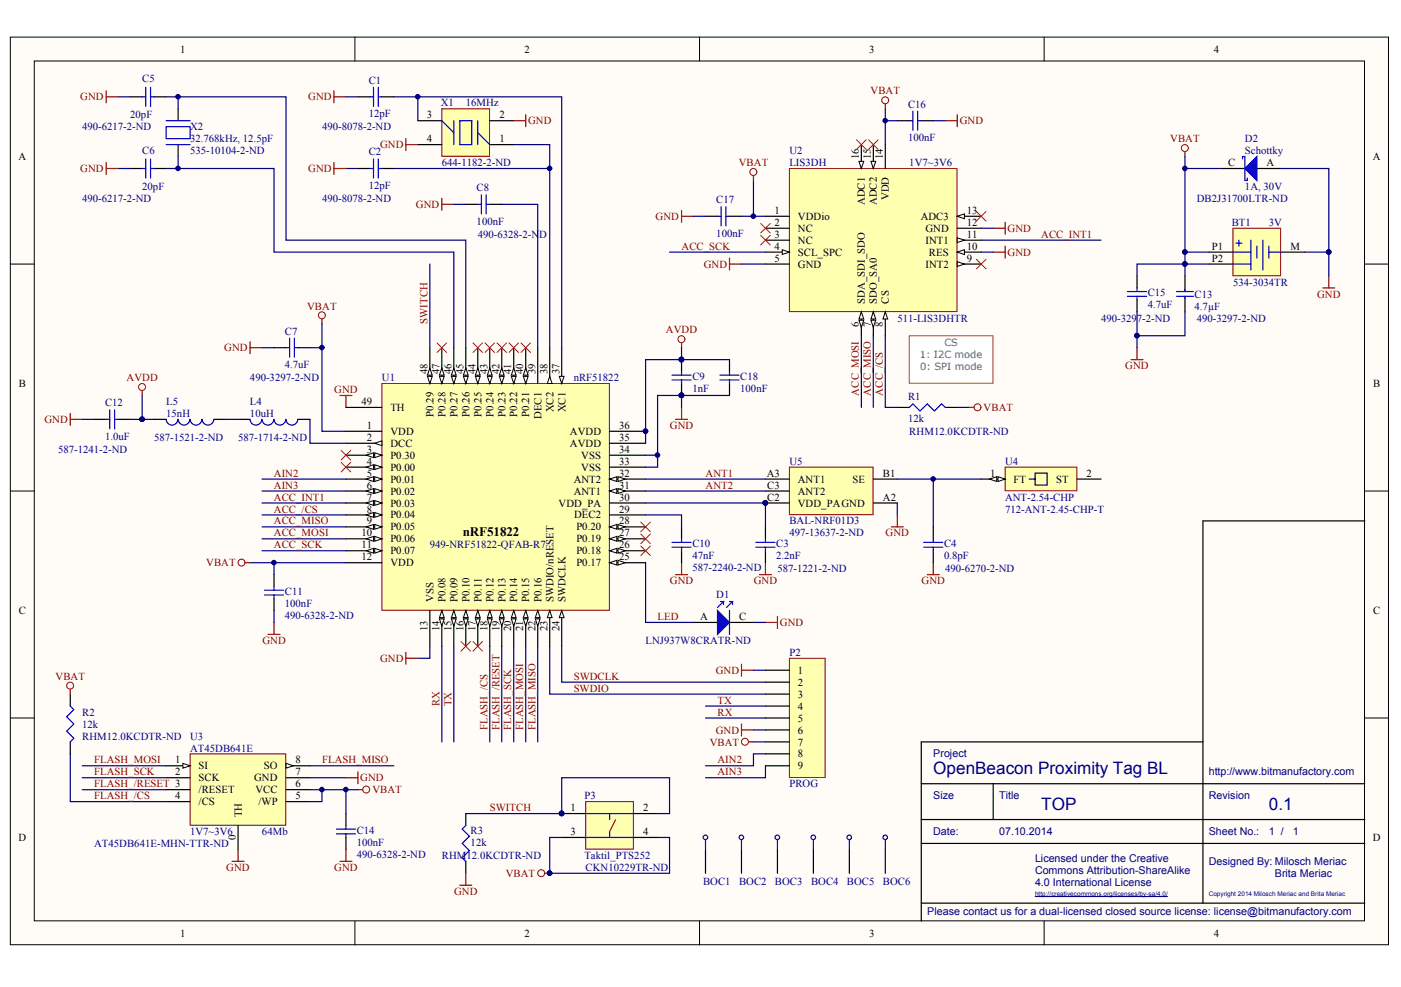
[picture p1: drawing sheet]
<svg xmlns="http://www.w3.org/2000/svg" width="287mm" height="202mm" viewBox="0 0 287 202" stroke-linecap="round" stroke-linejoin="round" font-family="sans-serif">
<defs><g id="words">
<g font-size="3.5" fill="#000080">
<text x="191.1" y="158.6">OpenBeacon Proximity Tag BL</text>
<text x="213.2" y="165.9">TOP</text>
<text x="259.8" y="165.9">0.1</text>
</g>
<text font-size="2.7" x="94.7" y="109.8">nRF51822</text>
<g font-size="2.2">
<text x="36.9" y="10.8">1</text>
<text x="107.4" y="10.8">2</text>
<text x="177.9" y="10.8">3</text>
<text x="248.5" y="10.8">4</text>
<text x="87.4" y="24.2">3</text>
<text x="87.4" y="29.1">4</text>
<text x="102.2" y="29.1">1</text>
<text x="102.2" y="24.2">2</text>
<text x="3.8" y="32.8">A</text>
<text x="175.8" y="32.6" transform="rotate(-90 175.8 32.6)">16</text>
<text x="178.3" y="32.6" transform="rotate(-90 178.3 32.6)">15</text>
<text x="180.7" y="32.6" transform="rotate(-90 180.7 32.6)">14</text>
<text x="251.4" y="34">C</text>
<text x="259.3" y="34">A</text>
<text x="281" y="32.8">A</text>
<text x="182" y="41" transform="rotate(-90 182 41)">VDD</text>
<text x="158.6" y="43.8">1</text>
<text x="158.6" y="46.2">2</text>
<text x="163.3" y="45">VDDio</text>
<text x="163.3" y="47.5">NC</text>
<text x="177.1" y="42" transform="rotate(-90 177.1 42)">ADC1</text>
<text x="179.5" y="42" transform="rotate(-90 179.5 42)">ADC2</text>
<text x="188.5" y="45">ADC3</text>
<text x="189.4" y="47.5">GND</text>
<text x="197.9" y="46.2">12</text>
<text x="197.9" y="43.8">13</text>
<text x="158.6" y="48.7">3</text>
<text x="158.6" y="51.1">4</text>
<text x="158.6" y="53.6">5</text>
<text x="163.3" y="49.9">NC</text>
<text x="163.3" y="52.4">SCL_SPC</text>
<text x="189.4" y="49.9">INT1</text>
<text x="190.2" y="52.4">RES</text>
<text x="197.9" y="53.6">9</text>
<text x="197.9" y="51.1">10</text>
<text x="197.9" y="48.7">11</text>
<text x="248.1" y="51.1">P1</text>
<text x="248.1" y="53.6">P2</text>
<text x="264.2" y="51.1">M</text>
<text x="163.3" y="54.8">GND</text>
<text x="189.4" y="54.8">INT2</text>
<text x="177.1" y="62.2" transform="rotate(-90 177.1 62.2)">SDA_SDI_SDO</text>
<text x="179.5" y="62.2" transform="rotate(-90 179.5 62.2)">SDO_SA0</text>
<text x="182" y="62.2" transform="rotate(-90 182 62.2)">CS</text>
<text x="175.8" y="66.9" transform="rotate(-90 175.8 66.9)">6</text>
<text x="178.3" y="66.9" transform="rotate(-90 178.3 66.9)">7</text>
<text x="180.7" y="66.9" transform="rotate(-90 180.7 66.9)">8</text>
<text x="87.5" y="76.6" transform="rotate(-90 87.5 76.6)">48</text>
<text x="90" y="76.6" transform="rotate(-90 90 76.6)">47</text>
<text x="92.4" y="76.6" transform="rotate(-90 92.4 76.6)">46</text>
<text x="94.9" y="76.6" transform="rotate(-90 94.9 76.6)">45</text>
<text x="97.3" y="76.6" transform="rotate(-90 97.3 76.6)">44</text>
<text x="99.8" y="76.6" transform="rotate(-90 99.8 76.6)">43</text>
<text x="102.2" y="76.6" transform="rotate(-90 102.2 76.6)">42</text>
<text x="104.7" y="76.6" transform="rotate(-90 104.7 76.6)">41</text>
<text x="107.1" y="76.6" transform="rotate(-90 107.1 76.6)">40</text>
<text x="109.6" y="76.6" transform="rotate(-90 109.6 76.6)">39</text>
<text x="112.1" y="76.6" transform="rotate(-90 112.1 76.6)">38</text>
<text x="114.5" y="76.6" transform="rotate(-90 114.5 76.6)">37</text>
<text x="3.8" y="79.3">B</text>
<text x="74" y="83">49</text>
<text x="281.1" y="79.3">B</text>
<text x="75.1" y="87.9">1</text>
<text x="79.9" y="89.1">VDD</text>
<text x="79.9" y="84.2">TH</text>
<text x="88.7" y="85.4" transform="rotate(-90 88.7 85.4)">P0.29</text>
<text x="91.2" y="85.4" transform="rotate(-90 91.2 85.4)">P0.28</text>
<text x="93.6" y="85.4" transform="rotate(-90 93.6 85.4)">P0.27</text>
<text x="96.1" y="85.4" transform="rotate(-90 96.1 85.4)">P0.26</text>
<text x="98.5" y="85.4" transform="rotate(-90 98.5 85.4)">P0.25</text>
<text x="101" y="85.4" transform="rotate(-90 101 85.4)">P0.24</text>
<text x="103.5" y="85.4" transform="rotate(-90 103.5 85.4)">P0.23</text>
<text x="105.9" y="85.4" transform="rotate(-90 105.9 85.4)">P0.22</text>
<text x="108.4" y="85.4" transform="rotate(-90 108.4 85.4)">P0.21</text>
<text x="110.8" y="85.8" transform="rotate(-90 110.8 85.8)">DEC1</text>
<text x="113.3" y="84.4" transform="rotate(-90 113.3 84.4)">XC2</text>
<text x="115.7" y="84.4" transform="rotate(-90 115.7 84.4)">XC1</text>
<text x="116.7" y="89.1">AVDD</text>
<text x="126.8" y="87.9">36</text>
<text x="75.1" y="90.3">2</text>
<text x="75.1" y="92.8">3</text>
<text x="75.1" y="95.2">4</text>
<text x="79.9" y="91.5">DCC</text>
<text x="79.9" y="94">P0.30</text>
<text x="116.7" y="91.5">AVDD</text>
<text x="119" y="94">VSS</text>
<text x="126.8" y="95.2">33</text>
<text x="126.8" y="92.8">34</text>
<text x="126.8" y="90.3">35</text>
<text x="75.1" y="97.7">5</text>
<text x="75.1" y="100.1">6</text>
<text x="79.9" y="96.4">P0.00</text>
<text x="79.9" y="98.9">P0.01</text>
<text x="79.9" y="101.3">P0.02</text>
<text x="117.4" y="101.3">ANT1</text>
<text x="117.4" y="98.9">ANT2</text>
<text x="119" y="96.4">VSS</text>
<text x="126.8" y="100.1">31</text>
<text x="126.8" y="97.7">32</text>
<text x="157" y="97.7">A3</text>
<text x="157.1" y="100.1">C3</text>
<text x="163.3" y="98.9">ANT1</text>
<text x="163.3" y="101.3">ANT2</text>
<text x="174.5" y="98.9">SE</text>
<text x="180.7" y="97.7">B1</text>
<text x="202.7" y="97.7">1</text>
<text x="207.5" y="98.9">FT</text>
<text x="216.2" y="98.9">ST</text>
<text x="222.5" y="97.7">2</text>
<text x="75.1" y="102.6">7</text>
<text x="75.1" y="105">8</text>
<text x="75.1" y="107.4">9</text>
<text x="79.9" y="103.8">P0.03</text>
<text x="79.9" y="106.2">P0.04</text>
<text x="114.4" y="103.8">VDD_PA</text>
<text x="117.5" y="106.2">DEC2</text>
<text x="126.8" y="102.6">30</text>
<text x="126.8" y="107.4">28</text>
<text x="126.8" y="105">29</text>
<text x="157.1" y="102.6">C2</text>
<text x="163.3" y="103.8">VDD_PAGND</text>
<text x="180.7" y="102.6">A2</text>
<text x="74" y="109.9">10</text>
<text x="74" y="112.3">11</text>
<text x="79.9" y="108.6">P0.05</text>
<text x="79.9" y="111.1">P0.06</text>
<text x="79.9" y="113.5">P0.07</text>
<text x="118" y="113.5">P0.18</text>
<text x="118" y="111.1">P0.19</text>
<text x="118" y="108.6">P0.20</text>
<text x="126.8" y="112.3">26</text>
<text x="126.8" y="109.9">27</text>
<text x="74" y="114.8">12</text>
<text x="79.9" y="116">VDD</text>
<text x="118" y="116">P0.17</text>
<text x="126.8" y="114.8">25</text>
<text x="3.8" y="125.8">C</text>
<text x="88.7" y="123.3" transform="rotate(-90 88.7 123.3)">VSS</text>
<text x="91.2" y="123.3" transform="rotate(-90 91.2 123.3)">P0.08</text>
<text x="93.6" y="123.3" transform="rotate(-90 93.6 123.3)">P0.09</text>
<text x="96.1" y="123.3" transform="rotate(-90 96.1 123.3)">P0.10</text>
<text x="98.5" y="123.3" transform="rotate(-90 98.5 123.3)">P0.11</text>
<text x="101" y="123.3" transform="rotate(-90 101 123.3)">P0.12</text>
<text x="103.5" y="123.3" transform="rotate(-90 103.5 123.3)">P0.13</text>
<text x="105.9" y="123.3" transform="rotate(-90 105.9 123.3)">P0.14</text>
<text x="108.4" y="123.3" transform="rotate(-90 108.4 123.3)">P0.15</text>
<text x="110.8" y="123.3" transform="rotate(-90 110.8 123.3)">P0.16</text>
<text x="113.3" y="123.3" transform="rotate(-90 113.3 123.3)">SWDIO/nRESET</text>
<text x="115.7" y="123.3" transform="rotate(-90 115.7 123.3)">SWDCLK</text>
<text x="281.1" y="125.8">C</text>
<text x="87.5" y="129.2" transform="rotate(-90 87.5 129.2)">13</text>
<text x="90" y="129.2" transform="rotate(-90 90 129.2)">14</text>
<text x="92.4" y="129.2" transform="rotate(-90 92.4 129.2)">15</text>
<text x="94.9" y="129.2" transform="rotate(-90 94.9 129.2)">16</text>
<text x="97.3" y="129.2" transform="rotate(-90 97.3 129.2)">17</text>
<text x="99.8" y="129.2" transform="rotate(-90 99.8 129.2)">18</text>
<text x="102.2" y="129.2" transform="rotate(-90 102.2 129.2)">19</text>
<text x="104.7" y="129.2" transform="rotate(-90 104.7 129.2)">20</text>
<text x="107.1" y="129.2" transform="rotate(-90 107.1 129.2)">21</text>
<text x="109.6" y="129.2" transform="rotate(-90 109.6 129.2)">22</text>
<text x="112.1" y="129.2" transform="rotate(-90 112.1 129.2)">23</text>
<text x="114.5" y="129.2" transform="rotate(-90 114.5 129.2)">24</text>
<text x="143.3" y="127">A</text>
<text x="151.3" y="127">C</text>
<text x="163.3" y="138">1</text>
<text x="163.3" y="140.4">2</text>
<text x="163.3" y="142.9">3</text>
<text x="163.3" y="145.3">4</text>
<text x="163.3" y="147.8">5</text>
<text x="163.3" y="150.2">6</text>
<text x="163.3" y="152.7">7</text>
<text x="163.3" y="155.1">8</text>
<text x="35.8" y="156.4">1</text>
<text x="35.8" y="158.8">2</text>
<text x="40.7" y="157.6">SI</text>
<text x="40.7" y="160">SCK</text>
<text x="52" y="160">GND</text>
<text x="54" y="157.6">SO</text>
<text x="60.5" y="161.3">6</text>
<text x="60.5" y="158.8">7</text>
<text x="60.5" y="156.4">8</text>
<text x="163.3" y="157.6">9</text>
<text x="35.8" y="163.7">4</text>
<text x="40.7" y="162.5">/RESET</text>
<text x="40.7" y="164.9">/CS</text>
<text x="49.5" y="167.3" transform="rotate(-90 49.5 167.3)">TH</text>
<text x="52.3" y="162.5">VCC</text>
<text x="52.9" y="164.9">/WP</text>
<text x="60.5" y="163.7">5</text>
<text x="116.8" y="166.2">1</text>
<text x="131.7" y="166.2">2</text>
<text x="3.8" y="172.2">D</text>
<text x="48.3" y="172.1" transform="rotate(-90 48.3 172.1)">0</text>
<text x="116.8" y="171">3</text>
<text x="131.7" y="171">4</text>
<text x="281" y="172.2">D</text>
<text x="36.9" y="191.8">1</text>
<text x="107.4" y="191.8">2</text>
<text x="177.9" y="191.8">3</text>
<text x="248.5" y="191.8">4</text>
</g>
<g font-size="2.2" fill="#000080">
<text x="29.1" y="16.9">C5</text>
<text x="75.5" y="17.1">C1</text>
<text x="75.5" y="24">12pF</text>
<text x="90.2" y="21.8">X1</text>
<text x="95.3" y="21.8">16MHz</text>
<text x="185.9" y="22">C16</text>
<text x="16.8" y="26.7">490-6217-2-ND</text>
<text x="26.7" y="24.2">20pF</text>
<text x="38.9" y="29.1">32.768kHz, 12.5pF</text>
<text x="38.9" y="26.7">X2</text>
<text x="65.9" y="26.7">490-8078-2-ND</text>
<text x="185.9" y="28.9">100nF</text>
<text x="254.9" y="29.1">D2</text>
<text x="29.1" y="31.6">C6</text>
<text x="38.9" y="31.6">535-10104-2-ND</text>
<text x="75.5" y="31.8">C2</text>
<text x="90.4" y="34">644-1182-2-ND</text>
<text x="161.6" y="31.6">U2</text>
<text x="161.6" y="34">LIS3DH</text>
<text x="186.2" y="34">1V7~3V6</text>
<text x="254.9" y="31.6">Schottky</text>
<text x="16.8" y="41.4">490-6217-2-ND</text>
<text x="29.1" y="38.9">20pF</text>
<text x="65.9" y="41.4">490-8078-2-ND</text>
<text x="75.5" y="38.7">12pF</text>
<text x="97.6" y="39.2">C8</text>
<text x="146.6" y="41.6">C17</text>
<text x="245" y="41.4">DB2J31700LTR-ND</text>
<text x="254.9" y="38.9">1A, 30V</text>
<text x="97.6" y="46">100nF</text>
<text x="252.2" y="46.2">BT1</text>
<text x="259.8" y="46.2">3V</text>
<text x="97.8" y="48.7">490-6328-2-ND</text>
<text x="146.6" y="48.5">100nF</text>
<text x="252.4" y="58.5">534-3034TR</text>
<text x="183.7" y="65.8">511-LIS3DHTR</text>
<text x="225.4" y="65.8">490-3297-2-ND</text>
<text x="235" y="63.1">4.7uF</text>
<text x="235" y="60.7">C15</text>
<text x="244.6" y="60.9">C13</text>
<text x="244.6" y="63.4">4.7µF</text>
<text x="245" y="65.8">490-3297-2-ND</text>
<text x="58.3" y="68.5">C7</text>
<text x="58.3" y="75.4">4.7uF</text>
<text x="141.7" y="77.8">C9</text>
<text x="151.5" y="77.8">C18</text>
<text x="21.5" y="83.2">C12</text>
<text x="34" y="83">L5</text>
<text x="51.2" y="78.1">490-3297-2-ND</text>
<text x="51.2" y="83">L4</text>
<text x="78.2" y="78.1">U1</text>
<text x="117.4" y="78.1">nRF51822</text>
<text x="141.7" y="80.3">1nF</text>
<text x="151.5" y="80.3">100nF</text>
<text x="185.9" y="82">R1</text>
<text x="34" y="85.4">15nH</text>
<text x="51.2" y="85.4">10uH</text>
<text x="185.9" y="86.4">12k</text>
<text x="186.2" y="89.1">RHM12.0KCDTR-ND</text>
<text x="11.9" y="92.8">587-1241-2-ND</text>
<text x="21.5" y="90">1.0uF</text>
<text x="31.6" y="90.3">587-1521-2-ND</text>
<text x="48.7" y="90.3">587-1714-2-ND</text>
<text x="161.6" y="95.2">U5</text>
<text x="205.8" y="95.2">U4</text>
<text x="161.6" y="107.4">BAL-NRF01D3</text>
<text x="205.8" y="105">712-ANT-2.45-CHP-T</text>
<text x="205.8" y="102.6">ANT-2.54-CHP</text>
<text x="88" y="112.3">949-NRF51822-QFAB-R7</text>
<text x="141.7" y="112.1">C10</text>
<text x="158.9" y="112.1">C3</text>
<text x="161.6" y="109.9">497-13637-2-ND</text>
<text x="193.3" y="112.1">C4</text>
<text x="141.7" y="114.5">47nF</text>
<text x="141.7" y="117">587-2240-2-ND</text>
<text x="158.9" y="114.5">2.2nF</text>
<text x="159.1" y="117.2">587-1221-2-ND</text>
<text x="193.3" y="114.5">0.8pF</text>
<text x="193.5" y="117.2">490-6270-2-ND</text>
<text x="58.3" y="124.3">100nF</text>
<text x="58.3" y="121.9">C11</text>
<text x="146.6" y="122.5">D1</text>
<text x="58.3" y="126.8">490-6328-2-ND</text>
<text x="132.1" y="131.9">LNJ937W8CRATR-ND</text>
<text x="161.6" y="134.4">P2</text>
<text x="16.8" y="149">12k</text>
<text x="16.8" y="146.6">R2</text>
<text x="16.8" y="151.5">RHM12.0KCDTR-ND</text>
<text x="38.9" y="151.5">U3</text>
<text x="38.9" y="153.9">AT45DB641E</text>
<text x="191.1" y="155.1">Project</text>
<text x="161.6" y="161.3">PROG</text>
<text x="247.5" y="158.8">http://www.bitmanufactory.com</text>
<text x="119.6" y="163.7">P3</text>
<text x="191.1" y="163.7">Size</text>
<text x="204.5" y="163.7">Title</text>
<text x="247.5" y="163.7">Revision</text>
<text x="19.3" y="173.5">AT45DB641E-MHN-TTR-ND</text>
<text x="38.9" y="171">1V7~3V6</text>
<text x="53.6" y="171">64Mb</text>
<text x="73" y="173.3">100nF</text>
<text x="73" y="170.8">C14</text>
<text x="96.4" y="173.3">12k</text>
<text x="96.4" y="170.8">R3</text>
<text x="191.1" y="171.1">Date:</text>
<text x="204.5" y="171.1">07.10.2014</text>
<text x="247.5" y="171.1">Sheet No.:</text>
<text x="259.8" y="171.1">1 /</text>
<text x="264.7" y="171.1">1</text>
<text x="73" y="175.7">490-6328-2-ND</text>
<text x="90.4" y="175.9">RHM12.0KCDTR-ND</text>
<text x="119.6" y="175.9">Taktil_PTS252</text>
<text x="119.9" y="178.4">CKN10229TR-ND</text>
<text x="211.9" y="176.6">Licensed under the Creative</text>
<text x="211.9" y="179">Commons Attribution-ShareAlike</text>
<text x="247.5" y="177.2">Designed By: Milosch Meriac</text>
<text x="261" y="179.6">Brita Meriac</text>
<text x="143.9" y="181.3">BOC1</text>
<text x="151.3" y="181.3">BOC2</text>
<text x="158.6" y="181.3">BOC3</text>
<text x="166" y="181.3">BOC4</text>
<text x="173.4" y="181.3">BOC5</text>
<text x="180.7" y="181.3">BOC6</text>
<text x="211.9" y="181.5">4.0 International License</text>
<text x="189.8" y="187.5">Please contact us for a dual-licensed closed source license: license@bitmanufactory.com</text>
</g>
<g font-size="2.2" fill="#800000">
<text x="16.4" y="20.6">GND</text>
<text x="63.1" y="20.6">GND</text>
<text x="178.2" y="19.3">VBAT</text>
<text x="108.1" y="25.5">GND</text>
<text x="196.5" y="25.5">GND</text>
<text x="239.6" y="29.1">VBAT</text>
<text x="16.4" y="35.3">GND</text>
<text x="63.1" y="35.3">GND</text>
<text x="77.8" y="30.4">GND</text>
<text x="151.2" y="34">VBAT</text>
<text x="85.2" y="42.6">GND</text>
<text x="134.2" y="45">GND</text>
<text x="206.3" y="47.5">GND</text>
<text x="139.5" y="51.1">ACC_SCK</text>
<text x="206.3" y="52.4">GND</text>
<text x="213.2" y="48.7">ACC_INT1</text>
<text x="144.1" y="54.8">GND</text>
<text x="62.9" y="63.4">VBAT</text>
<text x="269.6" y="60.9">GND</text>
<text x="45.9" y="72">GND</text>
<text x="87.5" y="66.3" transform="rotate(-90 87.5 66.3)">SWITCH</text>
<text x="136.3" y="68.3">AVDD</text>
<text x="230.4" y="75.6">GND</text>
<text x="25.9" y="78.1">AVDD</text>
<text x="68.4" y="80.5">GND</text>
<text x="175.8" y="81" transform="rotate(-90 175.8 81)">ACC_MOSI</text>
<text x="178.3" y="81" transform="rotate(-90 178.3 81)">ACC_MISO</text>
<text x="180.7" y="81" transform="rotate(-90 180.7 81)">ACC_/CS</text>
<text x="9.1" y="86.6">GND</text>
<text x="137.1" y="87.9">GND</text>
<text x="201.4" y="84.2">VBAT</text>
<text x="56.1" y="97.7">AIN2</text>
<text x="56.1" y="100.1">AIN3</text>
<text x="144.4" y="97.7">ANT1</text>
<text x="144.4" y="100.1">ANT2</text>
<text x="56.1" y="107.4">ACC_MISO</text>
<text x="56.1" y="105">ACC_/CS</text>
<text x="56.1" y="102.6">ACC_INT1</text>
<text x="56.1" y="112.3">ACC_SCK</text>
<text x="56.1" y="109.9">ACC_MOSI</text>
<text x="181.3" y="109.9">GND</text>
<text x="42.2" y="116">VBAT</text>
<text x="137.1" y="119.7">GND</text>
<text x="154.3" y="119.7">GND</text>
<text x="188.6" y="119.7">GND</text>
<text x="53.7" y="131.9">GND</text>
<text x="134.6" y="127">LED</text>
<text x="159.7" y="128.2">GND</text>
<text x="77.8" y="135.6">GND</text>
<text x="146.5" y="138">GND</text>
<text x="11.4" y="139.2">VBAT</text>
<text x="117.4" y="139.2">SWDCLK</text>
<text x="117.4" y="141.7">SWDIO</text>
<text x="90" y="144.6" transform="rotate(-90 90 144.6)">RX</text>
<text x="92.4" y="144.6" transform="rotate(-90 92.4 144.6)">TX</text>
<text x="99.8" y="149.5" transform="rotate(-90 99.8 149.5)">FLASH_/CS</text>
<text x="102.2" y="149.5" transform="rotate(-90 102.2 149.5)">FLASH_/RESET</text>
<text x="104.7" y="149.5" transform="rotate(-90 104.7 149.5)">FLASH_SCK</text>
<text x="107.1" y="149.5" transform="rotate(-90 107.1 149.5)">FLASH_MOSI</text>
<text x="109.6" y="149.5" transform="rotate(-90 109.6 149.5)">FLASH_MISO</text>
<text x="146.9" y="144.1">TX</text>
<text x="146.9" y="146.6">RX</text>
<text x="145.3" y="152.7">VBAT</text>
<text x="146.5" y="150.2">GND</text>
<text x="19.3" y="156.4">FLASH_MOSI</text>
<text x="19.3" y="158.8">FLASH_SCK</text>
<text x="19.3" y="161.3">FLASH_/RESET 3</text>
<text x="65.9" y="156.4">FLASH_MISO</text>
<text x="73.7" y="160">GND</text>
<text x="146.9" y="158.8">AIN3</text>
<text x="146.9" y="156.4">AIN2</text>
<text x="19.3" y="163.7">FLASH_/CS</text>
<text x="76.2" y="162.5">VBAT</text>
<text x="100.3" y="166.2">SWITCH</text>
<text x="46.3" y="178.4">GND</text>
<text x="68.4" y="178.4">GND</text>
<text x="103.5" y="179.6">VBAT</text>
<text x="93" y="183.3">GND</text>
</g>
<g font-size="2" fill="#00a36e">
<text x="193.3" y="70.8">CS</text>
<text x="188.3" y="73.2">1: I2C mode</text>
<text x="188.4" y="75.7">0: SPI mode</text>
</g>
<g font-size="1.3" fill="#000080">
<text x="211.9" y="183.5">http://creativecommons.org/licenses/by-sa/4.0/</text>
<text x="247.5" y="183.5">Copyright 2014 Milosch Meriac and Brita Meriac</text>
</g>
</g></defs>
<g fill="#fffcf8" stroke="#000" stroke-width=".2">
<path d="M2.1 7.6h282.1v185.9h-282.1z"/>
<path d="M7 12.5h272.3v176.1h-272.3z"/>
</g>
<path d="M72.7 7.6v4.9M143.2 7.6v4.9M213.8 7.6v4.9M2.1 54.1h4.9M279.4 54.1h4.9M2.1 100.6h4.9M279.4 100.6h4.9M2.1 147h4.9M279.4 147h4.9M72.7 188.6v4.9M143.2 188.6v4.9M213.8 188.6v4.9" fill="none" stroke="#000" stroke-width=".2"/>
<path d="M246.3 106.7v78.3M246.3 151.9h-57.7v36.7M188.6 160.5h90.8M188.6 172.7h90.8M188.6 167.8h90.8M203.3 160.5v7.3" fill="none" stroke="#000" stroke-width=".25"/>
<path d="M211.9 183.6h27.1" fill="none" stroke="#000080" stroke-width=".2"/>
<g fill="none" stroke="#000080" stroke-width=".25">
<path d="M34 19.8h24.5v29.4h36.9v22M80.6 19.8h34.4v51.4M34 34.5h22.1v17.1h36.8v19.6M63.5 85.9v4.9h7.3M132.2 98.1h24.5M183.7 98.1h17.2M51.2 115.2h19.6M53.6 105.5h17.2M53.6 112.8h17.2M53.6 107.9h17.2M53.6 110.4h17.2M132.2 105.5h7.3v2.4"/>
<path d="M132.2 100.6h24.5M183.7 103v2.5M88 132.4v2.4h-2.5M100.3 132.4v19.5M102.7 132.4v19.5M105.2 132.4v19.5M107.6 132.4v19.5M110.1 132.4v19.5M115 132.4v7.3h41.7"/>
</g>
<circle cx="29.1" cy="79.3" r=".71" fill="none" stroke="#800000" stroke-width=".2"/>
<path d="M29.1 80v1" fill="none" stroke="#800000" stroke-width=".25"/>
<path d="M161.6 34.5h34.3v29.3h-34.3z" fill="#ffffb0" stroke="#800000" stroke-width=".2"/>
<path d="M156.7 44.3h4.9M156.7 46.7h4.9M156.7 49.2h4.9M156.7 51.6h4.9" fill="none" stroke="#000" stroke-width=".25"/>
<path d="M160.1 51.1l1.5 .5-1.5 .5z" fill="#fffcf8" stroke="#000" stroke-width=".2"/>
<path d="M156.7 54.1h4.9M176.3 63.9v4.9" fill="none" stroke="#000" stroke-width=".25"/>
<g fill="#fffcf8" stroke="#000" stroke-width=".2">
<path d="M176.3 63.9l.5 1.4h-1z"/>
<path d="M175.8 65.6h1l-.5 1.4z"/>
</g>
<path d="M178.8 63.9v4.9" fill="none" stroke="#000" stroke-width=".25"/>
<g fill="#fffcf8" stroke="#000" stroke-width=".2">
<path d="M178.8 63.9l.5 1.4h-1z"/>
<path d="M178.3 65.6h1l-.5 1.4z"/>
</g>
<path d="M181.2 63.9v4.9" fill="none" stroke="#000" stroke-width=".25"/>
<path d="M181.2 63.9l.5 1.4h-1z" fill="#fffcf8" stroke="#000" stroke-width=".2"/>
<path d="M196 54.1h4.9" fill="none" stroke="#000" stroke-width=".25"/>
<path d="M196 53.6l1.4 .5-1.4 .5z" fill="#fffcf8" stroke="#000" stroke-width=".2"/>
<path d="M196 51.6h4.9" fill="none" stroke="#000" stroke-width=".25"/>
<path d="M196 51.6l1.4-.5v1z" fill="#fffcf8" stroke="#000" stroke-width=".2"/>
<path d="M196 49.2h4.9" fill="none" stroke="#000" stroke-width=".25"/>
<path d="M196 48.7l1.4 .5-1.4 .5z" fill="#fffcf8" stroke="#000" stroke-width=".2"/>
<path d="M196 46.7h4.9M196 44.3h4.9" fill="none" stroke="#000" stroke-width=".25"/>
<path d="M196 44.3l1.4-.5v1z" fill="#fffcf8" stroke="#000" stroke-width=".2"/>
<path d="M178.8 29.6v4.9M181.2 29.6v4.9" fill="none" stroke="#000" stroke-width=".25"/>
<path d="M178.3 33h1l-.5 1.5z" fill="#fffcf8" stroke="#000" stroke-width=".2"/>
<path d="M176.3 29.6v4.9" fill="none" stroke="#000" stroke-width=".25"/>
<path d="M175.8 33h1l-.5 1.5z" fill="#fffcf8" stroke="#000" stroke-width=".2"/>
<path d="M205.8 95.7h14.6v4.8h-14.6z" fill="#ffffb0" stroke="#800000" stroke-width=".2"/>
<path d="M200.9 98.1h4.9" fill="none" stroke="#000" stroke-width=".25"/>
<g fill="#fffcf8" stroke="#000" stroke-width=".2">
<path d="M204.3 97.6l1.5 .5-1.5 .5z"/>
<path d="M202.6 98.1l1.5-.5v1z"/>
</g>
<path d="M26.7 19.8h2.4M31.6 19.8h2.4M26.7 34.5h2.4M31.6 34.5h2.4M36.5 22.3v2.4M36.5 29.6v2.5M262.2 51.6h4.9M220.5 98.1h4.9" fill="none" stroke="#000" stroke-width=".25"/>
<path d="M210.7 98.1h1.2v-1.2h2.5v2.4h-2.5v-1.2" fill="none" stroke="#0c0087" stroke-width=".25"/>
<path d="M29.1 19.8h.7M29.8 17.9v3.9M30.8 17.9v3.9M30.8 19.8h.8M29.1 34.5h.7M29.8 32.6v3.9M30.8 32.6v3.9M30.8 34.5h.8M34 25.9h4.9v2.5h-4.9zM34 29.6h4.9M34 24.7h4.9" fill="none" stroke="#00f" stroke-width=".25"/>
<path d="M24.2 19.8h2.5M36.5 19.8v2.5M24.2 34.5h2.5M36.5 32.1v2.4" fill="none" stroke="#000080" stroke-width=".25"/>
<g fill="#000080" stroke="#000080" stroke-width=".2">
<circle cx="36.4" cy="19.8" r=".47"/>
<circle cx="36.4" cy="34.5" r=".47"/>
</g>
<path d="M21.7 18.6v2.5M21.7 19.8h2.5M21.7 33.3v2.4M21.7 34.5h2.5M242.6 31.1v1M270.8 59h2.5M272 56.5v2.5" fill="none" stroke="#800000" stroke-width=".25"/>
<circle cx="242.6" cy="30.3" r=".71" fill="none" stroke="#800000" stroke-width=".2"/>
<path d="M252.4 46.7h9.8v9.8h-9.8z" fill="#ffffb0" stroke="#800000" stroke-width=".2"/>
<path d="M247.5 51.6h4.9M247.5 54.1h4.9" fill="none" stroke="#000" stroke-width=".25"/>
<path d="M252.4 54.1h3.7M253 49.8h1.2M253.6 49.2v1.2M256.1 49.2v6.1M257.3 50.4v2.5M258.5 49.2v6.1M259.8 50.4v2.5M259.8 51.6h2.4" fill="none" stroke="#00f" stroke-width=".25"/>
<path d="M252.4 51.6h3.7" fill="none" stroke="#0000bf" stroke-width=".25"/>
<path d="M90.4 22.3h9.8v9.7h-9.8z" fill="#ffffb0" stroke="#800000" stroke-width=".2"/>
<path d="M85.5 29.6h4.9M85.5 24.7h4.9M100.3 29.6h4.9M100.3 24.7h4.9" fill="none" stroke="#000" stroke-width=".25"/>
<path d="M90.4 24.7l2.5 2.5M92.9 24.7v4.9M94.1 24.7h2.5v4.9h-2.5zM97.8 24.7v4.9M97.8 27.2l2.5 2.4" fill="none" stroke="#00f" stroke-width=".25"/>
<path d="M70.8 19.8h2.5M85.5 19.8v4.9M70.8 34.5h2.5M80.6 34.5h31.9M105.2 29.6h7.3v41.6M29.1 81v4.9h2.5M132.2 93.2h2.4" fill="none" stroke="#000080" stroke-width=".25"/>
<g fill="#000080" stroke="#000080" stroke-width=".2">
<circle cx="134.6" cy="93.2" r=".47"/>
<circle cx="85.5" cy="19.8" r=".47"/>
<circle cx="112.5" cy="34.5" r=".47"/>
<circle cx="29.1" cy="85.9" r=".47"/>
</g>
<g fill="none" stroke="#800000" stroke-width=".25">
<path d="M68.4 18.6v2.5M68.4 19.8h2.4M68.4 33.3v2.4M68.4 34.5h2.4M90.4 40.6v2.5M90.4 41.8h2.5M139.5 70.2v1M138.3 85.9h2.5M139.5 83.4v2.5M138.3 117.7h2.5M139.5 115.2v2.5M155.5 117.7h2.4"/>
<path d="M156.7 115.2v2.5M182.5 107.9h2.4M183.7 105.5v2.4M189.8 117.7h2.5M191.1 115.2v2.5M83.1 133.6v2.4M83.1 134.8h2.4M151.8 136v2.5M151.8 137.3h2.4"/>
</g>
<circle cx="139.5" cy="69.5" r=".71" fill="none" stroke="#800000" stroke-width=".2"/>
<path d="M38.9 154.4h19.6v14.6h-19.6z" fill="#ffffb0" stroke="#800000" stroke-width=".2"/>
<path d="M34 156.8h4.9" fill="none" stroke="#000" stroke-width=".25"/>
<path d="M37.4 156.3l1.5 .5-1.5 .5z" fill="#fffcf8" stroke="#000" stroke-width=".2"/>
<path d="M34 159.3h4.9M58.5 159.3h5M58.5 156.8h5M34 161.7h4.9M34 164.2h4.9M58.5 161.7h5M58.5 164.2h5" fill="none" stroke="#000" stroke-width=".25"/>
<path d="M58.5 156.3l1.5 .5-1.5 .5z" fill="#fffcf8" stroke="#000" stroke-width=".2"/>
<path d="M242.6 56.5v3.2M242.6 60.7v3.2M48.7 169.1v4.9" fill="none" stroke="#000" stroke-width=".25"/>
<path d="M53.6 71.2h2.5M16.8 85.9h2.5M26.7 85.9h2.4M56.1 125v2.5M14.4 154.4v9.8h19.6M16.8 159.3h17.2M16.8 156.8h17.2M63.5 159.3h7.3M63.5 156.8h17.1M16.8 161.7h17.2M63.5 161.7h9.8" fill="none" stroke="#000080" stroke-width=".25"/>
<g fill="none" stroke="#800000" stroke-width=".25">
<path d="M51.2 70v2.4M51.2 71.2h2.4M14.4 84.7v2.4M14.4 85.9h2.4M54.9 129.9h2.4M56.1 127.5v2.4M70.8 159.3h2.5M73.3 158.1v2.4M47.5 176.4h2.5M48.7 174v2.4M69.6 176.4h2.4M70.8 174v2.4"/>
<path d="M73.3 161.7h1"/>
</g>
<circle cx="75" cy="161.7" r=".71" fill="none" stroke="#800000" stroke-width=".2"/>
<circle cx="29.1" cy="85.9" r=".47" fill="#000080" stroke="#000080" stroke-width=".2"/>
<path d="M240.9 59.7h3.4M242.6 59.2v.5M240.9 60.7h3.4M242.6 60.7v.5" fill="none" stroke="#00f" stroke-width=".25"/>
<path d="M186.1 68.8h17.2v9.7h-17.2z" fill="#fff" stroke="#de4f16" stroke-width=".2"/>
<g fill="none" stroke="#800000" stroke-width=".25">
<path d="M83.1 28.4v2.4M83.1 29.6h2.4M105.2 24.7h2.4M107.6 23.5v2.4M193.5 24.7h2.5M196 23.5v2.4M139.5 43.1v2.4M139.5 44.3h2.5M149.3 52.9v2.4M149.3 54.1h2.5M203.3 51.6h2.5M203.3 46.7h2.5"/>
<path d="M205.8 45.5v2.5M205.8 50.4v2.5M65.9 65.3v1M231.5 73.7h2.5M232.8 71.2v2.5M156.7 127.5h2.5M159.2 126.3v2.4M14.4 141.2v1M95.4 178.9v2.4M94.1 181.3h2.5"/>
</g>
<g fill="none" stroke="#000080" stroke-width=".25">
<path d="M154.2 37v7.3M181.2 22.3v7.3M181.2 24.7h2.5M191.1 24.7h2.4M242.6 32.1v19.5h4.9M88 54.1v17.1M92.9 41.8h2.5M102.7 41.8h7.4v29.4M137.1 51.6h19.6M142 44.3h2.4M151.8 54.1h4.9M151.8 44.3h4.9"/>
<path d="M200.9 51.6h2.4M200.9 46.7h2.4M200.9 49.2h24.5M242.6 51.6v4.9M247.5 54.1h-14.7v2.4M63.5 71.2h2.4M139.5 71.2v2.5h-7.3v17.1M176.3 68.8v14.6M178.8 68.8v14.6M232.8 63.9v4.9h9.8v-4.9M139.5 83.4v-2.4h-4.9v14.7h-2.4M191.1 98.1v9.8"/>
<path d="M53.6 103h17.2M132.2 115.2v12.3h9.8M154.2 127.5h2.5M65.9 161.7v2.5h-2.4M70.8 161.7v4.9"/>
</g>
<g fill="#000080" stroke="#000080" stroke-width=".2">
<circle cx="70.8" cy="161.7" r=".47"/>
<circle cx="65.9" cy="161.7" r=".47"/>
<circle cx="181.2" cy="24.7" r=".47"/>
<circle cx="191" cy="98.1" r=".47"/>
<circle cx="139.5" cy="73.6" r=".47"/>
<circle cx="139.5" cy="81" r=".47"/>
<circle cx="154.2" cy="44.3" r=".47"/>
<circle cx="242.6" cy="54.1" r=".47"/>
<circle cx="232.7" cy="68.7" r=".47"/>
<circle cx="242.6" cy="51.6" r=".47"/>
<circle cx="65.9" cy="71.2" r=".47"/>
</g>
<g fill="none" stroke="#000" stroke-width=".25">
<path d="M73.3 19.8h2.4M78.2 19.8h2.4M73.3 34.5h2.4M78.2 34.5h2.4M183.7 24.7h2.4M188.6 24.7h2.5M95.4 41.8h2.4M100.3 41.8h2.4M144.4 44.3h2.5M149.3 44.3h2.5M232.8 56.5v2.5M56.1 71.2h2.4"/>
<path d="M61 71.2h2.5M139.5 73.7v2.4M139.5 78.5v2.5M232.8 61.4v2.5M19.3 85.9h2.4M24.2 85.9h2.5M31.6 85.9h2.4M43.8 85.9h2.5M48.7 85.9h2.5M61 85.9h2.5M56.1 117.7v2.4M139.5 107.9v2.5"/>
<path d="M139.5 112.8v2.4M156.7 107.9v2.5M156.7 112.8v2.4M191.1 107.9v2.5M191.1 112.8v2.4M56.1 122.6v2.4M142 127.5h4.9M149.3 127.5h4.9M14.4 142.2v2.4M14.4 151.9v2.5M95.4 166.6v2.5M95.4 176.4v2.5"/>
</g>
<g fill="none" stroke="#00f" stroke-width=".25">
<path d="M75.7 19.8h.8M76.5 17.9v3.9M77.4 17.9v3.9M77.4 19.8h.8M75.7 34.5h.8M76.5 32.6v3.9M77.4 32.6v3.9M77.4 34.5h.8M98.5 39.9v3.9M99.5 39.9v3.9M186.1 24.7h.8M186.9 22.8v3.9"/>
<path d="M187.9 22.8v3.9M187.9 24.7h.7M97.8 41.8h.7M99.5 41.8h.8M146.9 44.3h.7M147.6 42.3v4M148.6 42.3v4M148.6 44.3h.7M230.8 59.7h3.9M232.8 59v.7M58.5 71.2h.8M59.3 69.3v3.9"/>
<path d="M60.3 69.3v3.9M60.3 71.2h.7M137.6 77.8h3.9M137.6 76.8h3.9M139.5 76.1v.7M139.5 77.8v.7M230.8 60.7h3.9M232.8 60.7v.7M21.7 85.9h.8M22.5 83.9v3.9M23.5 83.9v3.9M23.5 85.9h.7"/>
<path d="M36.4 85.9a1.2 1.2 0 0 1-1.2 1.2 1.2 1.2 0 0 1-1.2-1.2M38.9 85.9a1.2 1.2 0 0 1-1.2 1.2 1.2 1.2 0 0 1-1.2-1.2M41.3 85.9a1.2 1.2 0 0 1-1.2 1.2 1.2 1.2 0 0 1-1.2-1.2M43.8 85.9a1.2 1.2 0 0 1-1.2 1.2 1.2 1.2 0 0 1-1.2-1.2M53.6 85.9a1.2 1.2 0 0 1-1.2 1.2 1.2 1.2 0 0 1-1.2-1.2M56 85.9a1.2 1.2 0 0 1-1.2 1.2 1.2 1.2 0 0 1-1.2-1.2M58.5 85.9a1.2 1.2 0 0 1-1.2 1.2 1.2 1.2 0 0 1-1.2-1.2M61 85.9a1.2 1.2 0 0 1-1.2 1.2 1.2 1.2 0 0 1-1.3-1.2M137.6 112.1h3.9M137.6 111.1h3.9M139.5 110.4v.7M139.5 112.1v.7"/>
<path d="M154.7 112.1h4M154.7 111.1h4M156.7 110.4v.7M156.7 112.1v.7M189.1 112.1h3.9M189.1 111.1h3.9M191.1 110.4v.7M191.1 112.1v.7M54.1 121.9h4M54.1 120.9h4M56.1 120.1v.8M56.1 121.9v.7"/>
<path d="M149.3 125v4.9M14.4 144.6l.7 .7-1.5 1.5 1.5 1.5-1.5 1.4 1.5 1.5-.7 .7M95.4 169.1l-.8 .7 1.5 1.5-1.5 1.4 1.5 1.5-1.5 1.5 .8 .7"/>
</g>
<g fill="none" stroke="#800000" stroke-width=".2">
<circle cx="65.9" cy="64.6" r=".71"/>
<circle cx="14.4" cy="140.4" r=".71"/>
</g>
<path d="M146.9 125l2.4 2.5-2.4 2.4z" fill="#00f" stroke="#00f" stroke-width=".25"/>
<path d="M147.5 123.2h.6l-1.2 1.2M148.1 123.2v.6M149.3 123.2h.7l-1.3 1.2M150 123.2v.6" fill="none" stroke="#0000bf" stroke-width=".25"/>
<path d="M78.2 78.5h46.6v46.5h-46.6z" fill="#ffffb0" stroke="#800000" stroke-width=".2"/>
<path d="M70.8 88.3h7.4M70.8 115.2h7.4M124.8 103h7.4M124.8 100.6h7.4M88 125v7.4" fill="none" stroke="#000" stroke-width=".25"/>
<g fill="#fffcf8" stroke="#000" stroke-width=".2">
<path d="M124.8 100.6l1.5-.5v1z"/>
<path d="M126.5 100.1l1.5 .5-1.5 .5z"/>
</g>
<path d="M124.8 98.1h7.4" fill="none" stroke="#000" stroke-width=".25"/>
<g fill="#fffcf8" stroke="#000" stroke-width=".2">
<path d="M124.8 98.1l1.5-.5v1z"/>
<path d="M126.5 97.6l1.5 .5-1.5 .5z"/>
</g>
<path d="M115 71.2v7.3M124.8 95.7h7.4M124.8 93.2h7.4M124.8 90.8h7.4M124.8 88.3h7.4" fill="none" stroke="#000" stroke-width=".25"/>
<circle cx="132.1" cy="88.3" r=".47" fill="#000080" stroke="#000080" stroke-width=".2"/>
<path d="M114.5 77.1h1l-.5 1.4z" fill="#fffcf8" stroke="#000" stroke-width=".2"/>
<path d="M112.5 71.2v7.3" fill="none" stroke="#000" stroke-width=".25"/>
<path d="M112.5 77.1l.5 1.4h-1z" fill="#fffcf8" stroke="#000" stroke-width=".2"/>
<path d="M70.8 90.8h7.4" fill="none" stroke="#000" stroke-width=".25"/>
<path d="M76.7 90.8l1.5-.5v1z" fill="#fffcf8" stroke="#000" stroke-width=".2"/>
<path d="M70.8 93.2h7.4" fill="none" stroke="#000" stroke-width=".25"/>
<g fill="#fffcf8" stroke="#000" stroke-width=".2">
<path d="M76.7 92.7l1.5 .5-1.5 .5z"/>
<path d="M75 93.2l1.5-.5v1z"/>
</g>
<path d="M70.8 95.7h7.4" fill="none" stroke="#000" stroke-width=".25"/>
<g fill="#fffcf8" stroke="#000" stroke-width=".2">
<path d="M76.7 95.2l1.5 .5-1.5 .5z"/>
<path d="M75 95.7l1.5-.5v1z"/>
</g>
<path d="M70.8 98.1h7.4" fill="none" stroke="#000" stroke-width=".25"/>
<g fill="#fffcf8" stroke="#000" stroke-width=".2">
<path d="M76.7 97.6l1.5 .5-1.5 .5z"/>
<path d="M75 98.1l1.5-.5v1z"/>
</g>
<path d="M70.8 100.6h7.4" fill="none" stroke="#000" stroke-width=".25"/>
<g fill="#fffcf8" stroke="#000" stroke-width=".2">
<path d="M76.7 100.1l1.5 .5-1.5 .5z"/>
<path d="M75 100.6l1.5-.5v1z"/>
</g>
<path d="M70.8 103h7.4" fill="none" stroke="#000" stroke-width=".25"/>
<g fill="#fffcf8" stroke="#000" stroke-width=".2">
<path d="M76.7 102.5l1.5 .5-1.5 .5z"/>
<path d="M75 103l1.5-.5v1z"/>
</g>
<path d="M70.8 105.5h7.4" fill="none" stroke="#000" stroke-width=".25"/>
<g fill="#fffcf8" stroke="#000" stroke-width=".2">
<path d="M76.7 105l1.5 .5-1.5 .4z"/>
<path d="M75 105.5l1.5-.5v.9z"/>
</g>
<path d="M70.8 107.9h7.4" fill="none" stroke="#000" stroke-width=".25"/>
<g fill="#fffcf8" stroke="#000" stroke-width=".2">
<path d="M76.7 107.4l1.5 .5-1.5 .5z"/>
<path d="M75 107.9l1.5-.5v1z"/>
</g>
<path d="M70.8 110.4h7.4" fill="none" stroke="#000" stroke-width=".25"/>
<g fill="#fffcf8" stroke="#000" stroke-width=".2">
<path d="M76.7 109.9l1.5 .5-1.5 .4z"/>
<path d="M75 110.4l1.5-.5v.9z"/>
</g>
<path d="M70.8 112.8h7.4" fill="none" stroke="#000" stroke-width=".25"/>
<g fill="#fffcf8" stroke="#000" stroke-width=".2">
<path d="M76.7 112.3l1.5 .5-1.5 .5z"/>
<path d="M75 112.8l1.5-.5v1z"/>
</g>
<path d="M90.4 125v7.4" fill="none" stroke="#000" stroke-width=".25"/>
<g fill="#fffcf8" stroke="#000" stroke-width=".2">
<path d="M90.4 125l.5 1.5h-.9z"/>
<path d="M90 126.7h.9l-.5 1.5z"/>
</g>
<path d="M92.9 125v7.4" fill="none" stroke="#000" stroke-width=".25"/>
<g fill="#fffcf8" stroke="#000" stroke-width=".2">
<path d="M92.9 125l.5 1.5h-1z"/>
<path d="M92.4 126.7h1l-.5 1.5z"/>
</g>
<path d="M95.4 125v7.4" fill="none" stroke="#000" stroke-width=".25"/>
<g fill="#fffcf8" stroke="#000" stroke-width=".2">
<path d="M95.4 125l.4 1.5h-.9z"/>
<path d="M94.9 126.7h.9l-.4 1.5z"/>
</g>
<path d="M97.8 125v7.4" fill="none" stroke="#000" stroke-width=".25"/>
<g fill="#fffcf8" stroke="#000" stroke-width=".2">
<path d="M97.8 125l.5 1.5h-1z"/>
<path d="M97.3 126.7h1l-.5 1.5z"/>
</g>
<path d="M107.6 71.2v7.3M110.1 71.2v7.3" fill="none" stroke="#000" stroke-width=".25"/>
<g fill="#fffcf8" stroke="#000" stroke-width=".2">
<path d="M107.1 77.1h1l-.5 1.4z"/>
<path d="M107.6 75.4l.5 1.4h-1z"/>
</g>
<path d="M105.2 71.2v7.3" fill="none" stroke="#000" stroke-width=".25"/>
<g fill="#fffcf8" stroke="#000" stroke-width=".2">
<path d="M104.7 77.1h1l-.5 1.4z"/>
<path d="M105.2 75.4l.5 1.4h-1z"/>
</g>
<path d="M102.7 71.2v7.3" fill="none" stroke="#000" stroke-width=".25"/>
<g fill="#fffcf8" stroke="#000" stroke-width=".2">
<path d="M102.2 77.1h1l-.5 1.4z"/>
<path d="M102.7 75.4l.5 1.4h-1z"/>
</g>
<path d="M100.3 71.2v7.3" fill="none" stroke="#000" stroke-width=".25"/>
<g fill="#fffcf8" stroke="#000" stroke-width=".2">
<path d="M99.8 77.1h1l-.5 1.4z"/>
<path d="M100.3 75.4l.5 1.4h-1z"/>
</g>
<path d="M97.8 71.2v7.3" fill="none" stroke="#000" stroke-width=".25"/>
<g fill="#fffcf8" stroke="#000" stroke-width=".2">
<path d="M97.3 77.1h1l-.5 1.4z"/>
<path d="M97.8 75.4l.5 1.4h-1z"/>
</g>
<path d="M92.9 71.2v7.3" fill="none" stroke="#000" stroke-width=".25"/>
<g fill="#fffcf8" stroke="#000" stroke-width=".2">
<path d="M92.4 77.1h1l-.5 1.4z"/>
<path d="M92.9 75.4l.5 1.4h-1z"/>
</g>
<path d="M95.4 71.2v7.3" fill="none" stroke="#000" stroke-width=".25"/>
<g fill="#fffcf8" stroke="#000" stroke-width=".2">
<path d="M94.9 77.1h.9l-.4 1.4z"/>
<path d="M95.4 75.4l.4 1.4h-.9z"/>
</g>
<path d="M88 71.2v7.3" fill="none" stroke="#000" stroke-width=".25"/>
<g fill="#fffcf8" stroke="#000" stroke-width=".2">
<path d="M87.5 77.1h1l-.5 1.4z"/>
<path d="M88 75.4l.5 1.4h-1z"/>
</g>
<path d="M90.4 71.2v7.3" fill="none" stroke="#000" stroke-width=".25"/>
<g fill="#fffcf8" stroke="#000" stroke-width=".2">
<path d="M90 77.1h.9l-.5 1.4z"/>
<path d="M90.4 75.4l.5 1.4h-.9z"/>
</g>
<path d="M124.8 115.2h7.4" fill="none" stroke="#000" stroke-width=".25"/>
<g fill="#fffcf8" stroke="#000" stroke-width=".2">
<path d="M124.8 115.2l1.5-.4v.9z"/>
<path d="M126.5 114.8l1.5 .4-1.5 .5z"/>
</g>
<path d="M124.8 112.8h7.4" fill="none" stroke="#000" stroke-width=".25"/>
<g fill="#fffcf8" stroke="#000" stroke-width=".2">
<path d="M124.8 112.8l1.5-.5v1z"/>
<path d="M126.5 112.3l1.5 .5-1.5 .5z"/>
</g>
<path d="M124.8 110.4h7.4" fill="none" stroke="#000" stroke-width=".25"/>
<g fill="#fffcf8" stroke="#000" stroke-width=".2">
<path d="M124.8 110.4l1.5-.5v.9z"/>
<path d="M126.5 109.9l1.5 .5-1.5 .4z"/>
</g>
<path d="M124.8 107.9h7.4" fill="none" stroke="#000" stroke-width=".25"/>
<g fill="#fffcf8" stroke="#000" stroke-width=".2">
<path d="M124.8 107.9l1.5-.5v1z"/>
<path d="M126.5 107.4l1.5 .5-1.5 .5z"/>
</g>
<path d="M124.8 105.5h7.4M100.3 125v7.4" fill="none" stroke="#000" stroke-width=".25"/>
<g fill="#fffcf8" stroke="#000" stroke-width=".2">
<path d="M100.3 125l.5 1.5h-1z"/>
<path d="M99.8 126.7h1l-.5 1.5z"/>
</g>
<path d="M102.7 125v7.4" fill="none" stroke="#000" stroke-width=".25"/>
<g fill="#fffcf8" stroke="#000" stroke-width=".2">
<path d="M102.7 125l.5 1.5h-1z"/>
<path d="M102.2 126.7h1l-.5 1.5z"/>
</g>
<path d="M105.2 125v7.4" fill="none" stroke="#000" stroke-width=".25"/>
<g fill="#fffcf8" stroke="#000" stroke-width=".2">
<path d="M105.2 125l.5 1.5h-1z"/>
<path d="M104.7 126.7h1l-.5 1.5z"/>
</g>
<path d="M107.6 125v7.4" fill="none" stroke="#000" stroke-width=".25"/>
<g fill="#fffcf8" stroke="#000" stroke-width=".2">
<path d="M107.6 125l.5 1.5h-1z"/>
<path d="M107.1 126.7h1l-.5 1.5z"/>
</g>
<path d="M112.5 125v7.4" fill="none" stroke="#000" stroke-width=".25"/>
<path d="M112.5 125l.5 1.5h-1z" fill="#fffcf8" stroke="#000" stroke-width=".2"/>
<path d="M115 125v7.4" fill="none" stroke="#000" stroke-width=".25"/>
<path d="M115 125l.5 1.5h-1z" fill="#fffcf8" stroke="#000" stroke-width=".2"/>
<path d="M110.1 125v7.4" fill="none" stroke="#000" stroke-width=".25"/>
<g fill="#fffcf8" stroke="#000" stroke-width=".2">
<path d="M110.1 125l.5 1.5h-1z"/>
<path d="M109.6 126.7h1l-.5 1.5z"/>
</g>
<path d="M70.8 83.4h7.4" fill="none" stroke="#000" stroke-width=".25"/>
<g fill="#000080" stroke="#000080" stroke-width=".2">
<circle cx="132.1" cy="88.3" r=".47"/>
<circle cx="56.1" cy="115.2" r=".47"/>
</g>
<path d="M69.6 81h2.4M70.8 81v2.4M50.2 115.2h1M153.3 151.9h.9" fill="none" stroke="#800000" stroke-width=".25"/>
<path d="M65.9 66.3v22h4.9M46.3 85.9h2.4M56.1 115.2v2.5M90.4 132.4v19.5M92.9 132.4v19.5M112.5 132.4v9.8h44.2M144.4 147h12.3M156.7 154.4h-2.5v2.4h-9.8M156.7 156.8v2.5h-12.3" fill="none" stroke="#000080" stroke-width=".25"/>
<g fill="none" stroke="#800000" stroke-width=".2">
<circle cx="49.4" cy="115.2" r=".71"/>
<circle cx="152.5" cy="151.9" r=".71"/>
</g>
<g fill="none" stroke="#f00" stroke-width=".2">
<path d="M155.7 45.8l2 1.9M155.7 48.2l2 2M157.7 45.8l-2 1.9M157.7 48.2l-2 2M89.5 70.2l1.9 2M91.4 70.2l-1.9 2M96.8 70.2l2 2M98.8 70.2l-2 2M99.3 70.2l1.9 2M101.2 70.2l-1.9 2M101.7 70.2l2 2M103.7 70.2l-2 2"/>
<path d="M104.2 70.2l2 2M106.2 70.2l-2 2M106.6 70.2l2 2M108.6 70.2l-2 2M131.2 111.8l1.9 2M131.2 109.4l1.9 1.9M131.2 106.9l1.9 2M133.1 111.8l-1.9 2M133.1 109.4l-1.9 1.9M133.1 106.9l-1.9 2M96.8 131.4l2 1.9M98.8 131.4l-2 1.9"/>
</g>
<path d="M119.9 164.2h9.8v9.7h-9.8z" fill="#ffffb0" stroke="#800000" stroke-width=".2"/>
<path d="M183.7 83.4h2.4M193.5 83.4h2.5M70.8 166.6v2.5M70.8 171.5v2.5M115 166.6h4.9M115 171.5h4.9M129.7 166.6h4.9M129.7 171.5h4.9" fill="none" stroke="#000" stroke-width=".25"/>
<g fill="#000080" stroke="#000080" stroke-width=".2">
<circle cx="115" cy="166.6" r=".47"/>
<circle cx="112.5" cy="178.8" r=".47"/>
</g>
<path d="M186.1 83.4l.8-.7 1.5 1.5 1.4-1.5 1.5 1.5 1.5-1.5 .7 .7M68.9 170.8h3.9M68.9 169.8h3.9M70.8 169.1v.7M70.8 170.8v.7M119.9 166.6h9.8M119.9 171.5h9.8M124.8 166.6v1.2M124.8 170.3v1.2" fill="none" stroke="#00f" stroke-width=".25"/>
<path d="M126 167.9l-1.2 2.4" fill="none" stroke="#f00" stroke-width=".25"/>
<g fill="none" stroke="#800000" stroke-width=".2">
<circle cx="154.2" cy="35.2" r=".71"/>
<circle cx="181.2" cy="20.5" r=".71"/>
<circle cx="200.1" cy="83.4" r=".71"/>
<circle cx="110.8" cy="178.8" r=".71"/>
</g>
<path d="M154.2 36v1M181.2 21.3v1M198.4 83.4h1M111.6 178.9h.9" fill="none" stroke="#800000" stroke-width=".25"/>
<path d="M181.2 68.8v14.6h2.5M196 83.4h2.4" fill="none" stroke="#000080" stroke-width=".25"/>
<path d="M175.3 28.6l2 2M177.3 28.6l-2 2M177.8 28.6l2 2M179.8 28.6l-2 2M199.9 53.1l1.9 2M199.9 43.3l1.9 2M201.8 53.1l-1.9 2M201.8 43.3l-1.9 2M69.8 94.7l2 2M71.8 94.7l-2 2M94.4 131.4l1.9 1.9M96.3 131.4l-1.9 1.9" fill="none" stroke="#f00" stroke-width=".2"/>
<path d="M161.6 95.7h17.1v9.7h-17.1z" fill="#ffffb0" stroke="#800000" stroke-width=".2"/>
<path d="M149.3 73.7v2.4M149.3 78.5v2.5M156.7 98.1h4.9M178.8 98.1h4.9M156.7 100.6h4.9M156.7 103h4.9M178.8 103h4.9" fill="none" stroke="#000" stroke-width=".25"/>
<g fill="#000080" stroke="#000080" stroke-width=".2">
<circle cx="156.7" cy="103" r=".47"/>
<circle cx="139.5" cy="81" r=".47"/>
<circle cx="139.5" cy="73.6" r=".47"/>
</g>
<path d="M69.8 92.2l2 2M71.8 92.2l-2 2" fill="none" stroke="#f00" stroke-width=".2"/>
<path d="M139.5 73.7h9.8M139.5 81h9.8M132.2 103h24.5v4.9M144.4 144.6h12.3" fill="none" stroke="#000080" stroke-width=".25"/>
<path d="M147.4 77.8h3.9M147.4 76.8h3.9M149.3 76.1v.7M149.3 77.8v.7" fill="none" stroke="#00f" stroke-width=".25"/>
<path d="M161.6 134.8h7.3v24.4h-7.3z" fill="#ffffb0" stroke="#800000" stroke-width=".2"/>
<g fill="none" stroke="#000" stroke-width=".25">
<path d="M249.9 34.5h5M257.3 34.5h4.9M246.3 106.7h33.1M156.7 137.3h4.9M156.7 139.7h4.9M156.7 142.2h4.9M156.7 144.6h4.9M156.7 147h4.9M156.7 149.5h4.9M156.7 151.9h4.9M156.7 154.4h4.9M156.7 156.8h4.9"/>
<path d="M144.4 174v4.9M151.8 174v4.9M159.2 174v4.9M166.5 174v4.9M173.9 174v4.9M181.2 174v4.9M188.6 185h90.8"/>
</g>
<path d="M242.6 34.5h7.3M262.2 34.5h9.8v17.1M267.1 51.6h4.9v4.9M232.8 68.8v2.4M53.6 98.1h17.2M53.6 100.6h17.2M154.2 137.3h2.5M154.2 149.5h2.5M154.2 151.9h2.5M95.4 166.6h19.6v-7.3h22.1v7.3h-2.5M115 171.5h-2.5v7.4h24.6v-7.4h-2.5" fill="none" stroke="#000080" stroke-width=".25"/>
<path d="M151.8 148.3v2.4M151.8 149.5h2.4" fill="none" stroke="#800000" stroke-width=".25"/>
<g fill="none" stroke="#00f" stroke-width=".25">
<path d="M254.4 32.6v-.5h.5v4.9h.4v-.5M144.4 172v2M151.8 172v2M159.2 172v2M166.5 172v2M173.9 172v2M181.2 172v2"/>
<circle cx="144.4" cy="171.5" r=".47"/>
<circle cx="151.8" cy="171.5" r=".47"/>
<circle cx="159.1" cy="171.5" r=".47"/>
<circle cx="166.5" cy="171.5" r=".47"/>
<circle cx="173.9" cy="171.5" r=".47"/>
<circle cx="181.2" cy="171.5" r=".47"/>
</g>
<path d="M254.9 34.5l2.4-2.4v4.9z" fill="#00f" stroke="#00f" stroke-width=".25"/>
<g fill="#000080" stroke="#000080" stroke-width=".2">
<circle cx="115" cy="166.6" r=".47"/>
<circle cx="112.5" cy="178.8" r=".47"/>
<circle cx="242.6" cy="34.5" r=".47"/>
<circle cx="272" cy="51.6" r=".47"/>
<circle cx="232.7" cy="68.7" r=".47"/>
</g>
<use href="#words"/>
</svg>
